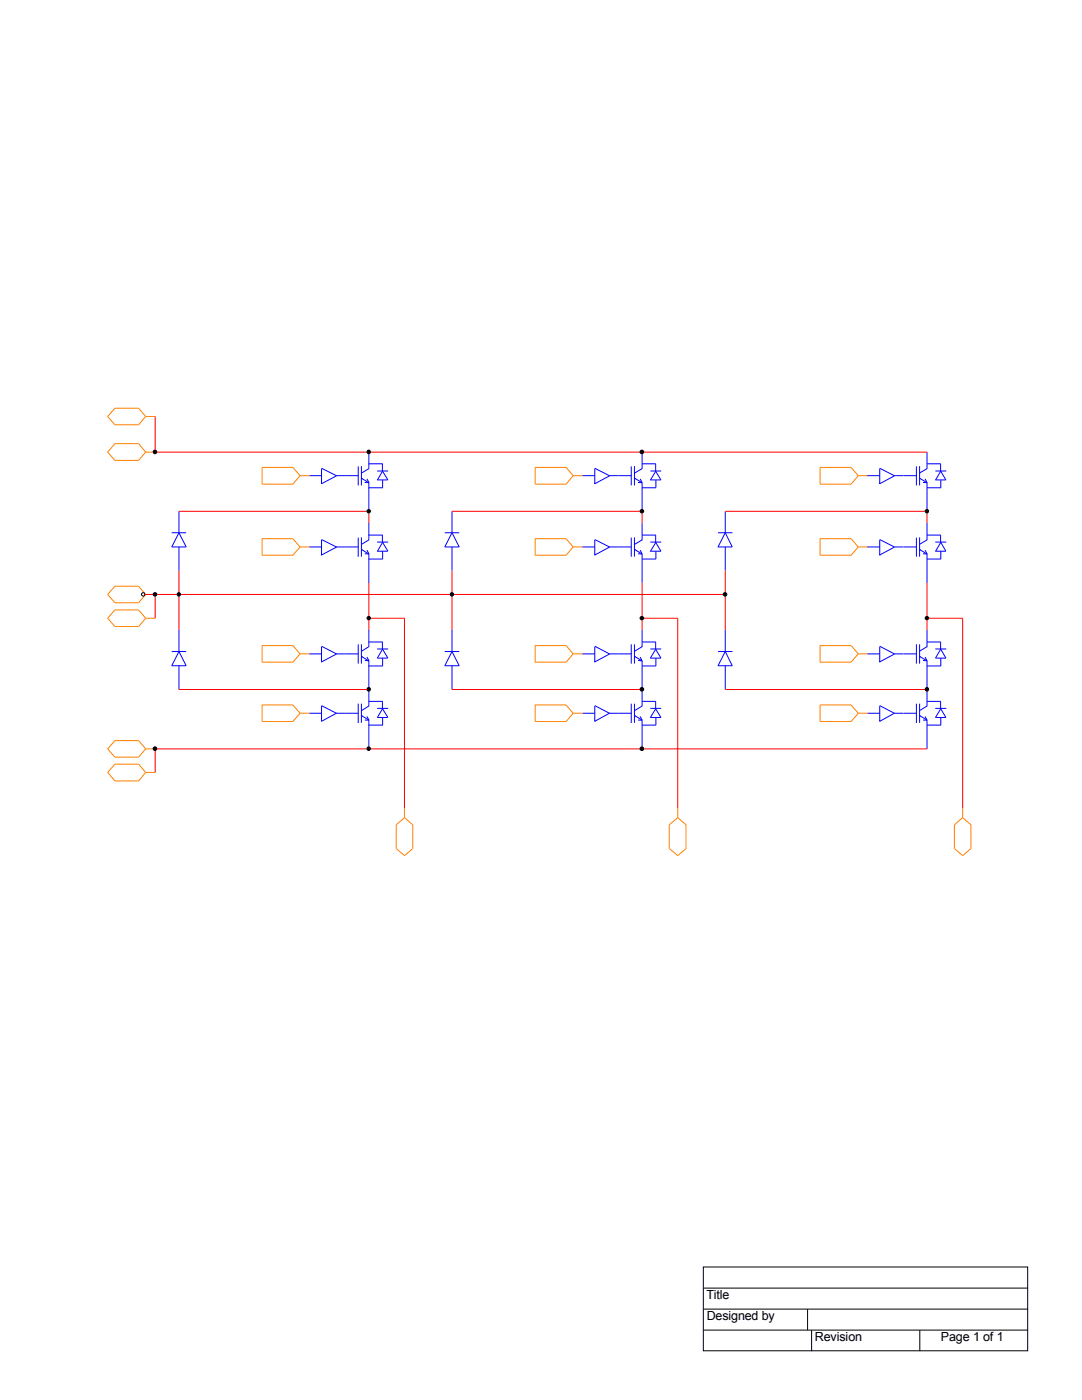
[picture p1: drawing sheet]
<svg xmlns="http://www.w3.org/2000/svg" width="216mm" height="279mm" viewBox="0 0 216 279" stroke-linecap="round" stroke-linejoin="round" font-family="sans-serif">
<defs><g id="words">
<g font-size="2.5">
<text x="141" y="259.3">Title</text>
<text x="141" y="263.5">Designed by</text>
<text x="162.6" y="267.7">Revision</text>
<text x="187.7" y="267.7">Page 1 of 1</text>
</g>
</g></defs>
<path d="M140.3 252.9h64.8v16.7h-64.8zM140.4 257.1h64.7M140.4 261.3h64.7M140.4 265.5h64.7M161.1 261.3v4.2M161.9 265.5v4.1M183.5 265.5v4.1" fill="none" stroke="#000" stroke-width=".2"/>
<g fill="none" stroke="#00f" stroke-width=".2">
<path d="M61.7 94.9h2.5M64.2 93.5v3.1M64.2 93.5l2.9 1.4M67 94.9h4.5M67.1 95l-2.9 1.5M71.5 93.1v3.8M72.1 95.5h.1M72.1 95.4l1.5 .9v5.8M72.1 93v3.9M73.2 95.6l.4 .7h-.8M73.6 90.2v3.4M73.6 92.6h2.8"/>
<path d="M73.6 97.3h2.8M73.6 93.5l-1.5 .9M75.2 94h2.2M75.3 95.8h2.1M76.3 92.6v1.4M76.3 95.8v1.5M77.4 95.8l-1.1-1.8-1 1.8M116.2 94.9h2.5M118.7 93.5v3.1M118.7 93.5l2.9 1.4M121.5 94.9h4.5M121.6 95l-2.9 1.5"/>
<path d="M126 93.1v3.8M126.6 95.5h.1M126.6 93v3.9M126.6 95.4l1.5 .9M127.3 96.3h.8M127.7 95.6l.4 .7M128.1 92.6h2.8M128.1 90.2v3.4M128.1 96.3v5.8M128.1 93.5l-1.5 .9M129.8 94h2.1M130.8 94l1.1 1.8h-2.1"/>
<path d="M130.8 92.6v1.4M130.9 95.8v1.5h-2.8M130.9 94l-1.1 1.8M173.1 94.9h2.4M175.5 93.5l2.9 1.4h4.5M175.5 93.5v3.1M178.5 95l-3 1.5M182.9 93.1v3.8M183.5 95.5h.1M183.5 93v3.9M183.5 95.4l1.5 .9M184.2 96.3h.8"/>
<path d="M184.6 95.6l.4 .7M185 92.6h2.7M185 97.3h2.8M185 90.2v3.4M185 96.3v5.8M185 93.5l-1.5 .9M186.6 94h2.2M187.7 94l1 1.8h-2M187.7 92.6v1.4M187.7 95.8v1.5M187.7 94l-1 1.8M34.3 106.3h2.8"/>
<path d="M35.7 102v4.3M35.7 109.2v4.7M35.7 106.3l1.4 2.9h-2.8zM61.7 109.2h2.5M64.2 107.8v3M64.2 107.7l2.9 1.5M67 109.2h4.5M67.1 109.2l-2.9 1.6M71.5 107.3v3.8M72.1 109.7h.1M72.1 109.7l1.5 .9v5.7M72.1 107.3v3.8"/>
<path d="M73.2 109.8l.4 .8-.8-.1M73.6 104.4v3.4M73.6 106.8h2.8M73.6 111.6h2.8M73.6 107.8l-1.5 .8M75.2 108.2h2.2M75.3 110h2.1M76.3 106.8v1.5l-1 1.7M76.3 108.2l1.1 1.8M76.3 110v1.6M88.8 106.3h2.8M90.2 106.3l1.4 2.9h-2.8z"/>
<path d="M90.2 102v4.3M90.2 109.2v4.7M116.2 109.2h2.5M118.7 107.8v3M118.7 107.7l2.9 1.5M121.5 109.2h4.5M121.6 109.2l-2.9 1.6M126 107.3v3.8M126.6 109.7h.1M126.6 107.3v3.8M126.6 109.7l1.5 .9M127.3 110.5l.8 .1"/>
<path d="M127.7 109.8l.4 .8M128.1 106.8h2.8M128.1 104.4v3.4M128.1 110.6v5.7M128.1 107.8l-1.5 .8M129.8 108.2h2.1M130.8 108.2l1.1 1.8h-2.1M130.8 106.8v1.5M130.9 110v1.6h-2.8M130.9 108.2l-1.1 1.8M143.3 106.3h2.9M144.7 106.3l1.4 2.9h-2.9"/>
<path d="M144.7 102v4.3M144.7 109.2v4.7M144.7 106.3l-1.4 2.9M173.1 109.2h2.4M175.5 107.7l2.9 1.5h4.5M175.5 107.8v3M178.5 109.2l-3 1.6M182.9 107.3v3.8M183.5 109.7h.1M183.5 109.7l1.5 .9M183.5 107.3v3.8M184.2 110.5l.8 .1"/>
<path d="M184.6 109.8l.4 .8M185 106.8h2.7M185 111.6h2.8M185 104.4v3.4M185 110.6v5.7M185 107.8l-1.5 .8M186.6 108.2h2.2M187.7 108.2l1 1.8h-2M187.7 106.8v1.5M187.7 108.2l-1 1.8M187.7 110v1.6M34.3 130h2.8"/>
<path d="M35.7 125.7v4.3M35.7 132.8v4.8M35.7 130l1.4 2.9h-2.8zM61.7 130.5h2.5M64.2 129.1v3M64.2 129l2.9 1.5M67 130.5h4.5M67.1 130.5l-2.9 1.6M71.5 128.6v3.8M72.1 131h.1M72.1 131l1.5 .9v9M72.1 128.6v3.8"/>
<path d="M73.2 131.1l.4 .8-.8-.1M73.6 125.8v3.3M73.6 128.1h2.8M73.6 132.9h2.8M73.6 129.1l-1.5 .9M73.6 140h2.8M75.2 129.5h2.2M76.3 128.1v1.5M76.3 140v1.5M76.3 131.3v1.6M77.4 131.3h-2.1l1-1.8 1.1 1.8M88.8 130h2.8"/>
<path d="M90.2 130l1.4 2.9h-2.8zM90.2 125.7v4.3M90.2 132.8v4.8M116.2 130.5h2.5M118.7 129.1v3M118.7 129l2.9 1.5M121.5 130.5h4.5M121.6 130.5l-2.9 1.6M126 128.6v3.8M126.6 131h.1M126.6 128.6v3.8M126.6 131l1.5 .9"/>
<path d="M127.3 131.8l.8 .1M127.7 131.1l.4 .8M128.1 128.1h2.8M128.1 140h2.8M128.1 125.8v3.3M128.1 131.9v9M128.1 129.1l-1.5 .9M129.8 129.5h2.1M130.8 129.5l1.1 1.8h-2.1l1.1-1.8M130.8 128.1v1.5M130.8 140v1.5M130.9 131.3v1.6h-2.8"/>
<path d="M143.3 130h2.9M144.7 130l1.4 2.9h-2.9M144.7 125.7v4.3M144.7 132.8v4.8M144.7 130l-1.4 2.9M173.1 130.5h2.4M175.5 129l2.9 1.5h4.5M175.5 129.1v3M178.5 130.5l-3 1.6M182.9 128.6v3.8M183.5 131h.1M183.5 128.6v3.8"/>
<path d="M183.5 131l1.5 .9M184.2 131.8l.8 .1M184.6 131.1l.4 .8M185 128.1h2.7M185 132.9h2.8M185 140h2.7M185 125.8v3.3M185 131.9v9M185 129.1l-1.5 .9M186.6 129.5h2.2M187.7 129.5l1 1.8h-2l1-1.8M187.7 128.1v1.5"/>
<path d="M187.7 140v1.5M187.7 131.3v1.6M61.7 142.3h2.5M64.2 140.8l2.9 1.5-2.9 1.7v-3.1M67 142.3h4.5M71.5 140.4v3.9M72.1 142.9h.1M72.1 140.4v3.9M72.1 142.8l1.5 .9M73.2 143l.4 .7h-.8M73.6 143.7v5.8M73.6 144.7h2.8"/>
<path d="M73.6 140.9l-1.5 .9M75.2 141.4h2.2M76.3 143.2v1.5M77.4 143.2h-2.1l1-1.8 1.1 1.8M116.2 142.3h2.5M118.7 140.8l2.9 1.5-2.9 1.7v-3.1M121.5 142.3h4.5M126 140.4v3.9M126.6 142.9h.1M126.6 140.4v3.9M126.6 142.8l1.5 .9M127.3 143.7h.8"/>
<path d="M127.7 143l.4 .7M128.1 143.7v5.8M128.1 140.9l-1.5 .9M129.8 141.4h2.1M130.8 141.4l1.1 1.8h-2.1l1.1-1.8M130.9 143.2v1.5h-2.8M173.1 142.3h2.4M175.5 140.9v3.1l3-1.7M175.5 140.8l3 1.5M178.4 142.3h4.5M182.9 140.4v3.9M183.5 142.9h.1"/>
<path d="M183.5 140.4v3.9M183.5 142.8l1.5 .9M184.2 143.7h.8M184.6 143l.4 .7v5.8M185 144.7h2.8M185 140.9l-1.5 .9M186.6 141.4h2.2M187.7 141.4l1 1.8h-2l1-1.8M187.7 143.2v1.5"/>
</g>
<g fill="none" stroke="#ff8000" stroke-width=".2">
<path d="M22.9 88.5h4.8l1.4 1.7M22.9 81.5h4.8l1.4 1.6M22.9 88.5l-1.4 1.7 1.4 1.7h4.8l1.4-1.7M22.9 81.5l-1.4 1.6 1.4 1.7h4.8l1.4-1.7M29.1 90.2h1.9M29.1 83.1h1.9M52.3 93.3h6.1l1.5 1.6-1.4 1.7h-6.2zM59.9 94.9h1.9M106.7 93.3h6.3l1.4 1.6M106.8 93.3v3.3h6.2l1.4-1.7M114.4 94.9h1.9M171.3 94.9h1.9"/>
<path d="M171.3 94.9l-1.5-1.6h-6.2v3.3h6.3M171.3 94.9l-1.5 1.7M22.9 117h4.8l1.4 1.6M22.9 117l-1.4 1.6 1.4 1.7h4.8l1.4-1.7M29.1 118.6h1.9M59.9 109.2l-1.5-1.7h-6.1v3.3M59.9 109.2h1.9M59.9 109.2l-1.4 1.6h-6.2M106.7 107.5h6.3l1.4 1.7M106.8 107.5v3.3M114.4 109.2h1.9M114.4 109.2l-1.4 1.6h-6.2"/>
<path d="M163.6 110.8h6.3M171.3 109.2h1.9M171.3 109.2l-1.5-1.7h-6.2v3.3M171.3 109.2l-1.5 1.6M22.9 121.7h4.8l1.4 1.7M22.9 121.7l-1.4 1.7 1.4 1.6h4.8l1.4-1.6M29.1 123.4h1.9M59.9 130.5l-1.5-1.7h-6.1v3.4M59.9 130.5h1.9M59.9 130.5l-1.4 1.6h-6.2M106.7 128.8h6.3l1.4 1.7M106.8 128.8v3.4"/>
<path d="M114.4 130.5h1.9M114.4 130.5l-1.4 1.6h-6.2M163.6 132.1h6.3M171.3 130.5h1.9M171.3 130.5l-1.5-1.7h-6.2v3.4M171.3 130.5l-1.5 1.6M22.9 147.8h4.8l1.4 1.7M22.9 152.5h4.8l1.4 1.7M22.9 147.8l-1.4 1.7 1.4 1.6h4.8l1.4-1.6M22.9 152.5l-1.4 1.7 1.4 1.7h4.8l1.4-1.7M29.1 149.5h1.9M29.1 154.2h1.9"/>
<path d="M52.3 140.7h6.1l1.5 1.6-1.4 1.7h-6.2zM59.9 142.3h1.9M106.7 140.7h6.3l1.4 1.6M106.8 140.7v3.3h6.2l1.4-1.7M114.4 142.3h1.9M171.3 142.3l-1.5-1.6h-6.2v3.3h6.3M171.3 142.3h1.9M171.3 142.3l-1.5 1.7M80.7 161.3v1.9M80.7 163.2l-1.6 1.4v4.8l1.6 1.4 1.7-1.4v-4.8M80.7 163.2l1.7 1.4M135.2 161.3v1.9"/>
<path d="M135.2 163.2l-1.7 1.4v4.8l1.7 1.4 1.7-1.4v-4.8M135.2 163.2l1.7 1.4M192.1 161.3v1.9M192.1 163.2l-1.7 1.4v4.8l1.7 1.4 1.6-1.4v-4.8M192.1 163.2l1.6 1.4"/>
</g>
<g fill="none" stroke="#f00" stroke-width=".2">
<path d="M31 83.1v7.1h154M28.6 118.6h116.1M31 118.6v4.8M35.7 113.9v11.9M35.7 102h37.9M73.6 102v2.5M73.6 116.3v9.5M90.2 102h37.9v2.5M90.2 113.9v11.9M128.1 116.3v9.5M144.7 113.9v11.9M144.7 102h40.3"/>
<path d="M185 102v2.5M185 116.3v9.5M35.7 137.6h37.9M73.6 123.4h7.2M80.7 123.4v37.9M90.2 137.6h37.9M128.1 123.4h7.1v37.9M144.7 137.6h40.3M185 123.4h7.1v37.9M31 149.4v4.8M31 149.5h154"/>
</g>
<g fill="#000" stroke="#000" stroke-width=".2">
<circle cx="30.9" cy="90.2" r=".36"/>
<circle cx="73.6" cy="90.2" r=".35"/>
<circle cx="128.1" cy="90.2" r=".36"/>
<circle cx="30.9" cy="118.6" r=".35"/>
<circle cx="35.7" cy="118.6" r=".34"/>
<circle cx="73.6" cy="102" r=".34"/>
<circle cx="90.2" cy="118.6" r=".34"/>
<circle cx="128.1" cy="102" r=".35"/>
<circle cx="185" cy="102" r=".34"/>
<circle cx="73.6" cy="137.6" r=".35"/>
<circle cx="73.6" cy="123.4" r=".34"/>
<circle cx="128.1" cy="137.6" r=".36"/>
<circle cx="128.1" cy="123.4" r=".35"/>
<circle cx="184.9" cy="137.6" r=".35"/>
<circle cx="185" cy="123.4" r=".34"/>
<circle cx="30.9" cy="149.4" r=".36"/>
<circle cx="73.6" cy="149.4" r=".35"/>
<circle cx="128.1" cy="149.4" r=".36"/>
</g>
<circle cx="28.6" cy="118.6" r=".34" fill="#fff" stroke="#000" stroke-width=".2"/>
<circle cx="144.7" cy="118.6" r=".35" fill="#000" stroke="#000" stroke-width=".2"/>
<use href="#words"/>
</svg>
